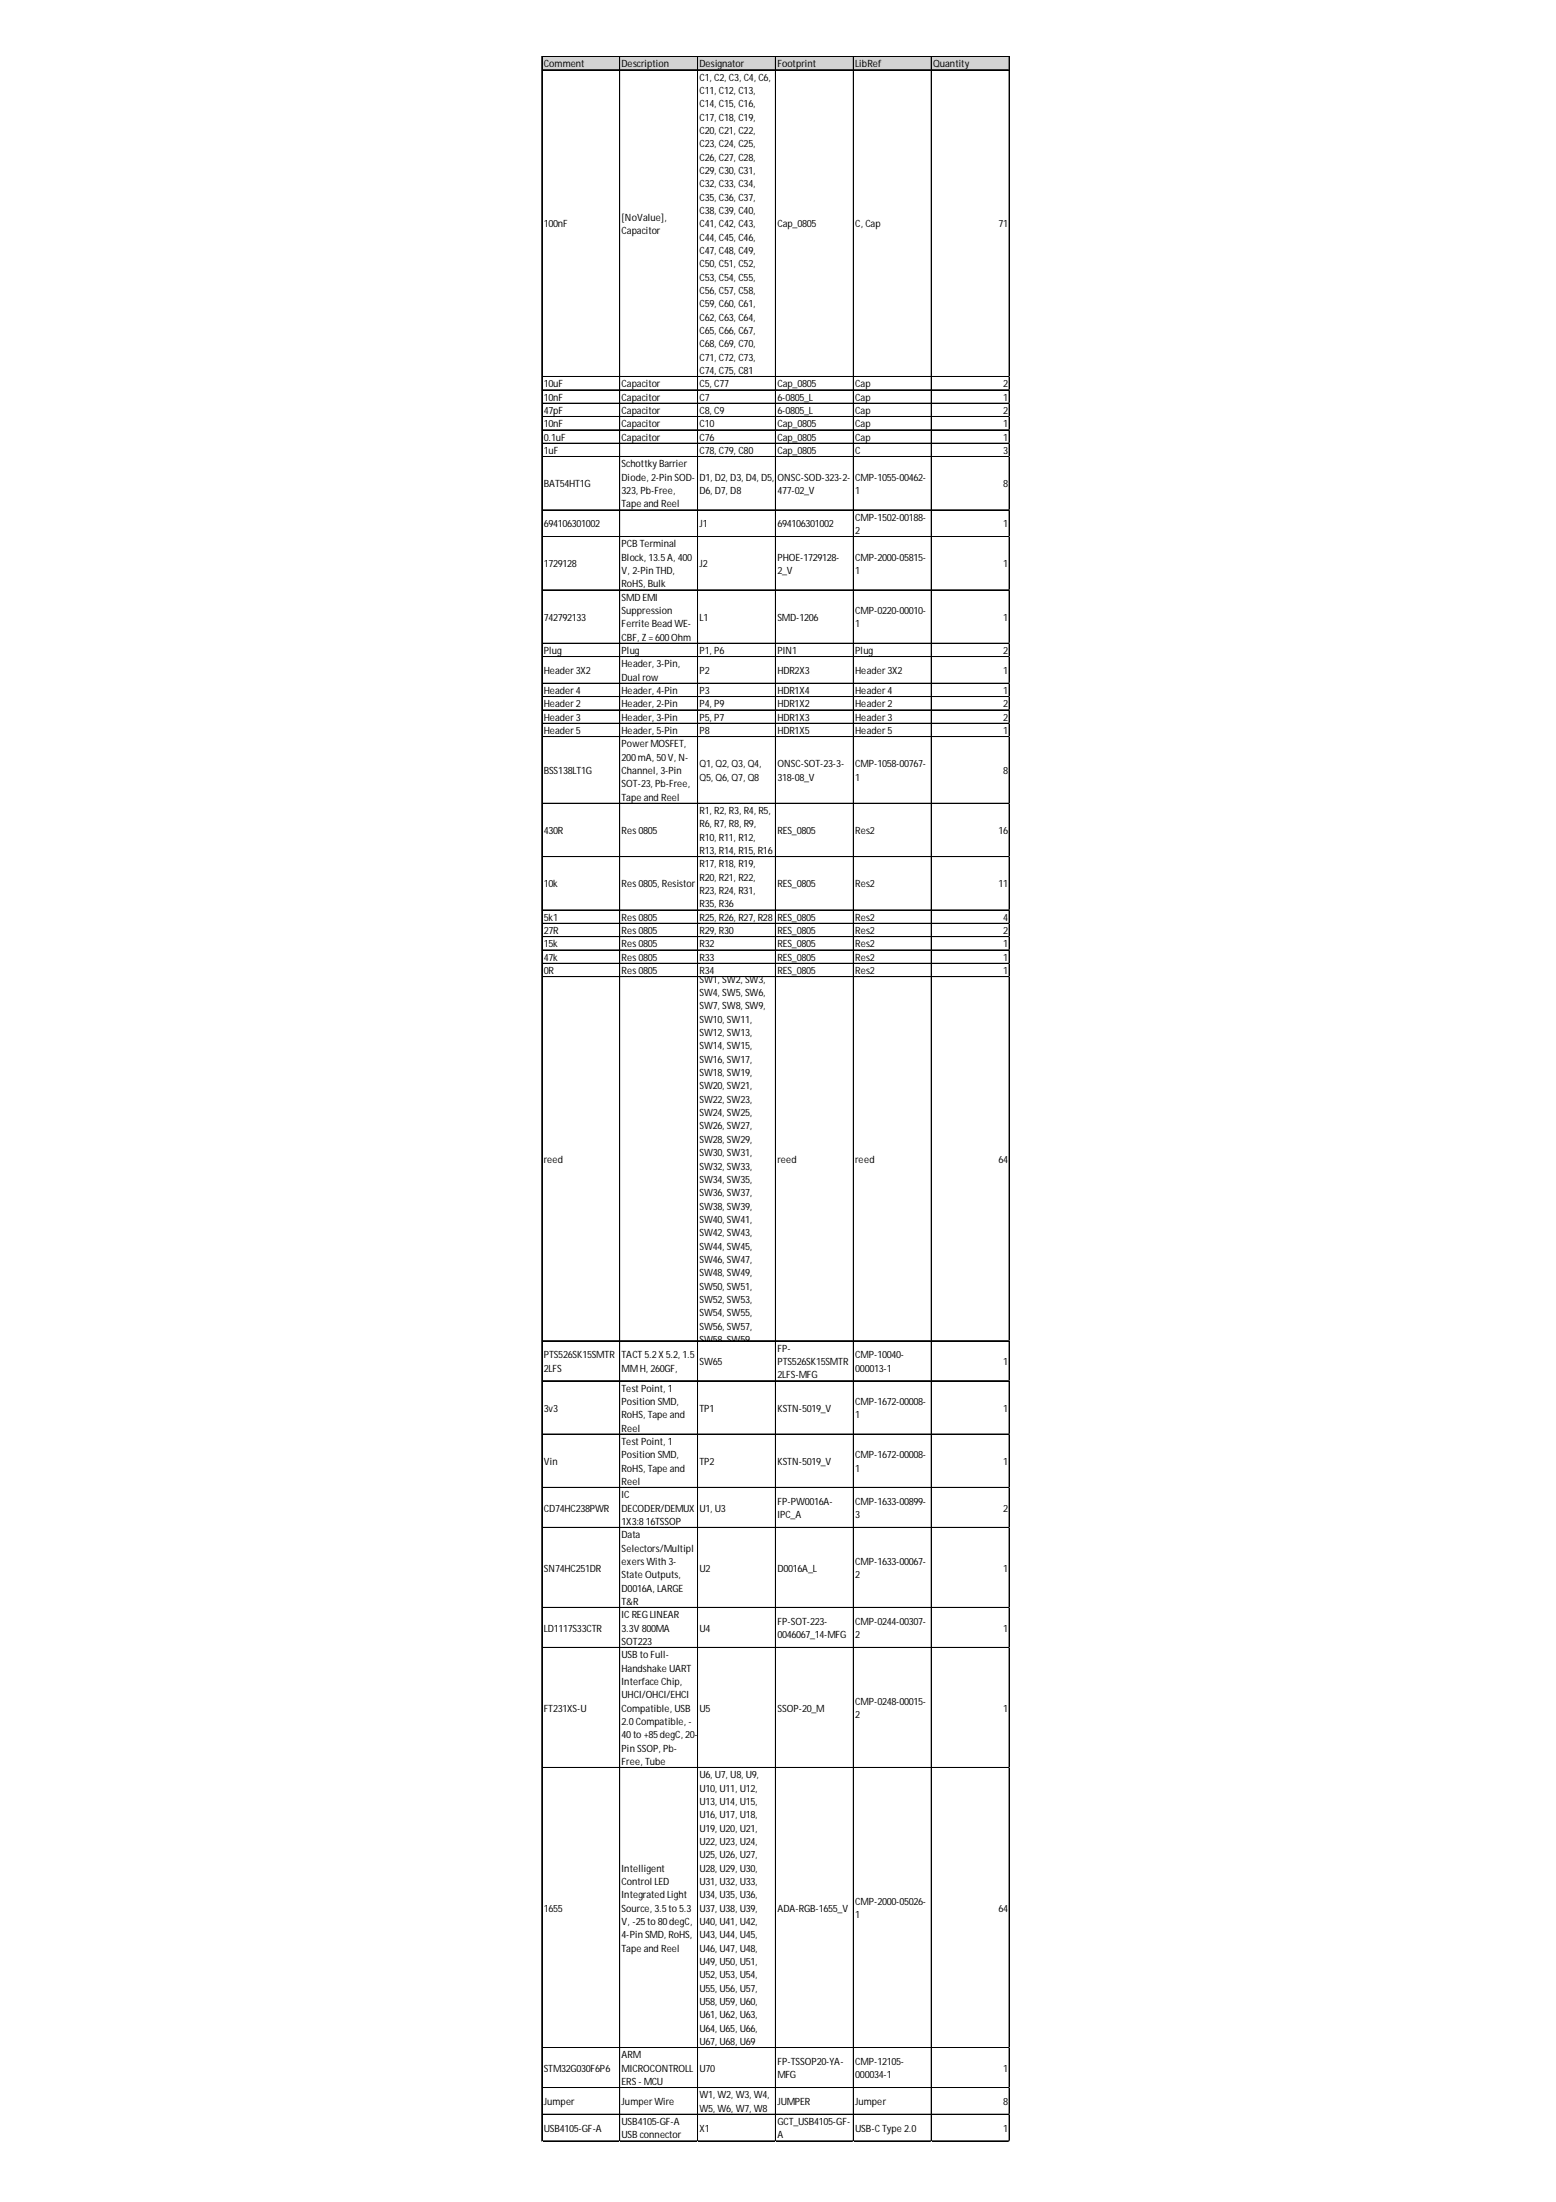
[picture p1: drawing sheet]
<svg xmlns="http://www.w3.org/2000/svg" width="210mm" height="297mm" viewBox="0 0 210 297" stroke-linecap="round" stroke-linejoin="round" font-family="sans-serif">
<defs><g id="words">
<g font-size="1.3">
<text x="73.4" y="9.1">Comment</text>
<text x="83.9" y="9.1">Description</text>
<text x="94.4" y="9.1">Designator</text>
<text x="94.4" y="10.9">C1, C2, C3, C4, C6,</text>
<text x="104.9" y="9.1">Footprint</text>
<text x="115.4" y="9.1">LibRef</text>
<text x="125.9" y="9.1">Quantity</text>
<text x="94.4" y="12.7">C11, C12, C13,</text>
<text x="94.4" y="14.5">C14, C15, C16,</text>
<text x="94.4" y="16.3">C17, C18, C19,</text>
<text x="94.4" y="18.1">C20, C21, C22,</text>
<text x="94.4" y="19.9">C23, C24, C25,</text>
<text x="94.4" y="21.7">C26, C27, C28,</text>
<text x="94.4" y="23.5">C29, C30, C31,</text>
<text x="83.9" y="29.8">[NoValue],</text>
<text x="94.4" y="25.3">C32, C33, C34,</text>
<text x="94.4" y="27.1">C35, C36, C37,</text>
<text x="94.4" y="28.9">C38, C39, C40,</text>
<text x="73.4" y="30.7">100nF</text>
<text x="83.9" y="31.6">Capacitor</text>
<text x="94.4" y="30.7">C41, C42, C43,</text>
<text x="94.4" y="32.5">C44, C45, C46,</text>
<text x="94.4" y="34.3">C47, C48, C49,</text>
<text x="104.9" y="30.7">Cap_0805</text>
<text x="115.4" y="30.7">C, Cap</text>
<text x="134.7" y="30.7">71</text>
<text x="94.4" y="36.1">C50, C51, C52,</text>
<text x="94.4" y="37.9">C53, C54, C55,</text>
<text x="94.4" y="39.7">C56, C57, C58,</text>
<text x="94.4" y="41.5">C59, C60, C61,</text>
<text x="94.4" y="43.3">C62, C63, C64,</text>
<text x="94.4" y="45.1">C65, C66, C67,</text>
<text x="94.4" y="46.9">C68, C69, C70,</text>
<text x="73.4" y="52.2">10uF</text>
<text x="83.9" y="52.2">Capacitor</text>
<text x="94.4" y="48.7">C71, C72, C73,</text>
<text x="94.4" y="50.4">C74, C75, C81</text>
<text x="94.4" y="52.2">C5, C77</text>
<text x="104.9" y="52.2">Cap_0805</text>
<text x="115.4" y="52.2">Cap</text>
<text x="135.3" y="52.2">2</text>
<text x="73.4" y="54">10nF</text>
<text x="73.4" y="55.8">47pF</text>
<text x="73.4" y="57.6">10nF</text>
<text x="73.4" y="59.4">0.1uF</text>
<text x="83.9" y="54">Capacitor</text>
<text x="83.9" y="55.8">Capacitor</text>
<text x="83.9" y="57.6">Capacitor</text>
<text x="83.9" y="59.4">Capacitor</text>
<text x="94.4" y="54">C7</text>
<text x="94.4" y="55.8">C8, C9</text>
<text x="94.4" y="57.6">C10</text>
<text x="94.4" y="59.4">C76</text>
<text x="104.9" y="54">6-0805_L</text>
<text x="104.9" y="55.8">6-0805_L</text>
<text x="104.9" y="57.6">Cap_0805</text>
<text x="104.9" y="59.4">Cap_0805</text>
<text x="115.4" y="54">Cap</text>
<text x="115.4" y="55.8">Cap</text>
<text x="115.4" y="57.6">Cap</text>
<text x="115.4" y="59.4">Cap</text>
<text x="135.3" y="54">1</text>
<text x="135.3" y="55.8">2</text>
<text x="135.3" y="57.6">1</text>
<text x="135.3" y="59.4">1</text>
<text x="73.4" y="61.2">1uF</text>
<text x="73.4" y="65.7">BAT54HT1G</text>
<text x="83.9" y="63">SchottkyBarrier</text>
<text x="83.9" y="64.8">Diode, 2-Pin SOD-</text>
<text x="94.4" y="61.2">C78, C79, C80</text>
<text x="94.4" y="64.8">D1, D2, D3, D4, D5,</text>
<text x="104.9" y="61.2">Cap_0805</text>
<text x="104.9" y="64.8">ONSC-SOD-323-2-</text>
<text x="115.4" y="61.2">C</text>
<text x="115.4" y="64.8">CMP-1055-00462-</text>
<text x="135.3" y="61.2">3</text>
<text x="135.3" y="65.7">8</text>
<text x="73.4" y="71.1">694106301002</text>
<text x="83.9" y="66.6">323, Pb-Free,</text>
<text x="83.9" y="68.4">Tape and Reel</text>
<text x="94.4" y="66.6">D6, D7, D8</text>
<text x="94.4" y="71.1">J1</text>
<text x="104.9" y="66.6">477-02_V</text>
<text x="104.9" y="71.1">694106301002</text>
<text x="115.4" y="66.6">1</text>
<text x="115.4" y="70.2">CMP-1502-00188-</text>
<text x="135.3" y="71.1">1</text>
<text x="73.4" y="76.5">1729128</text>
<text x="83.9" y="73.8">PCBTerminal</text>
<text x="83.9" y="75.6">Block, 13.5A, 400</text>
<text x="83.9" y="77.4">V, 2-Pin THD,</text>
<text x="94.4" y="76.5">J2</text>
<text x="104.9" y="75.6">PHOE-1729128-</text>
<text x="104.9" y="77.4">2_V</text>
<text x="115.4" y="72">2</text>
<text x="115.4" y="75.6">CMP-2000-05815-</text>
<text x="115.4" y="77.4">1</text>
<text x="135.3" y="76.5">1</text>
<text x="73.4" y="83.7">742792133</text>
<text x="83.9" y="79.2">RoHS, Bulk</text>
<text x="83.9" y="81">SMD EMI</text>
<text x="83.9" y="82.8">Suppression</text>
<text x="94.4" y="83.7">L1</text>
<text x="104.9" y="83.7">SMD-1206</text>
<text x="115.4" y="82.8">CMP-0220-00010-</text>
<text x="135.3" y="83.7">1</text>
<text x="73.4" y="88.2">Plug</text>
<text x="83.9" y="84.6">Ferrite Bead WE-</text>
<text x="83.9" y="86.4">CBF, Z =600Ohm</text>
<text x="83.9" y="88.2">Plug</text>
<text x="94.4" y="88.2">P1, P6</text>
<text x="104.9" y="88.2">PIN1</text>
<text x="115.4" y="84.6">1</text>
<text x="115.4" y="88.2">Plug</text>
<text x="135.3" y="88.2">2</text>
<text x="73.4" y="90.9">Header3X2</text>
<text x="73.4" y="93.6">Header4</text>
<text x="73.4" y="95.4">Header2</text>
<text x="83.9" y="90">Header, 3-Pin,</text>
<text x="83.9" y="91.8">Dual row</text>
<text x="83.9" y="93.6">Header, 4-Pin</text>
<text x="83.9" y="95.4">Header, 2-Pin</text>
<text x="94.4" y="90.9">P2</text>
<text x="94.4" y="93.6">P3</text>
<text x="94.4" y="95.4">P4, P9</text>
<text x="104.9" y="90.9">HDR2X3</text>
<text x="104.9" y="93.6">HDR1X4</text>
<text x="104.9" y="95.4">HDR1X2</text>
<text x="115.4" y="90.9">Header3X2</text>
<text x="115.4" y="93.6">Header4</text>
<text x="115.4" y="95.4">Header2</text>
<text x="135.3" y="90.9">1</text>
<text x="135.3" y="93.6">1</text>
<text x="135.3" y="95.4">2</text>
<text x="73.4" y="97.2">Header3</text>
<text x="73.4" y="99">Header5</text>
<text x="83.9" y="97.2">Header, 3-Pin</text>
<text x="83.9" y="99">Header, 5-Pin</text>
<text x="83.9" y="100.8">PowerMOSFET,</text>
<text x="94.4" y="97.2">P5, P7</text>
<text x="94.4" y="99">P8</text>
<text x="104.9" y="97.2">HDR1X3</text>
<text x="104.9" y="99">HDR1X5</text>
<text x="115.4" y="97.2">Header3</text>
<text x="115.4" y="99">Header5</text>
<text x="135.3" y="97.2">2</text>
<text x="135.3" y="99">1</text>
<text x="73.4" y="104.4">BSS138LT1G</text>
<text x="83.9" y="102.6">200mA, 50V, N-</text>
<text x="83.9" y="104.4">Channel, 3-Pin</text>
<text x="83.9" y="106.2">SOT-23, Pb-Free,</text>
<text x="94.4" y="103.5">Q1, Q2, Q3, Q4,</text>
<text x="94.4" y="105.3">Q5, Q6, Q7, Q8</text>
<text x="104.9" y="103.5">ONSC-SOT-23-3-</text>
<text x="104.9" y="105.3">318-08_V</text>
<text x="115.4" y="103.5">CMP-1058-00767-</text>
<text x="115.4" y="105.3">1</text>
<text x="135.3" y="104.4">8</text>
<text x="73.4" y="112.5">430R</text>
<text x="83.9" y="108">Tape and Reel</text>
<text x="83.9" y="112.5">Res0805</text>
<text x="94.4" y="109.8">R1, R2, R3, R4, R5,</text>
<text x="94.4" y="111.6">R6, R7, R8, R9,</text>
<text x="94.4" y="113.4">R10, R11, R12,</text>
<text x="104.9" y="112.5">RES_0805</text>
<text x="115.4" y="112.5">Res2</text>
<text x="134.7" y="112.5">16</text>
<text x="73.4" y="119.7">10k</text>
<text x="83.9" y="119.7">Res0805, Resistor</text>
<text x="94.4" y="115.2">R13, R14, R15, R16</text>
<text x="94.4" y="117">R17, R18, R19,</text>
<text x="94.4" y="118.8">R20, R21, R22,</text>
<text x="104.9" y="119.7">RES_0805</text>
<text x="115.4" y="119.7">Res2</text>
<text x="134.7" y="119.7">11</text>
<text x="73.4" y="124.2">5k1</text>
<text x="83.9" y="124.2">Res0805</text>
<text x="94.4" y="120.6">R23, R24, R31,</text>
<text x="94.4" y="122.4">R35, R36</text>
<text x="94.4" y="124.2">R25, R26, R27, R28</text>
<text x="104.9" y="124.2">RES_0805</text>
<text x="115.4" y="124.2">Res2</text>
<text x="135.3" y="124.2">4</text>
<text x="73.4" y="126">27R</text>
<text x="73.4" y="127.8">15k</text>
<text x="73.4" y="129.6">47k</text>
<text x="73.4" y="131.4">0R</text>
<text x="83.9" y="126">Res0805</text>
<text x="83.9" y="127.8">Res0805</text>
<text x="83.9" y="129.6">Res0805</text>
<text x="83.9" y="131.4">Res0805</text>
<text x="94.4" y="126">R29, R30</text>
<text x="94.4" y="127.8">R32</text>
<text x="94.4" y="129.6">R33</text>
<text x="94.4" y="131.4">R34</text>
<text x="104.9" y="126">RES_0805</text>
<text x="104.9" y="127.8">RES_0805</text>
<text x="104.9" y="129.6">RES_0805</text>
<text x="104.9" y="131.4">RES_0805</text>
<text x="115.4" y="126">Res2</text>
<text x="115.4" y="127.8">Res2</text>
<text x="115.4" y="129.6">Res2</text>
<text x="115.4" y="131.4">Res2</text>
<text x="135.3" y="126">2</text>
<text x="135.3" y="127.8">1</text>
<text x="135.3" y="129.6">1</text>
<text x="135.3" y="131.4">1</text>
<text x="94.4" y="132.6">SW1, SW2, SW3,</text>
<text x="94.4" y="134.4">SW4, SW5, SW6,</text>
<text x="94.4" y="136.2">SW7, SW8, SW9,</text>
<text x="94.4" y="138">SW10, SW11,</text>
<text x="94.4" y="139.8">SW12, SW13,</text>
<text x="94.4" y="141.6">SW14, SW15,</text>
<text x="94.4" y="143.4">SW16, SW17,</text>
<text x="94.4" y="145.2">SW18, SW19,</text>
<text x="94.4" y="147">SW20, SW21,</text>
<text x="94.4" y="148.8">SW22, SW23,</text>
<text x="94.4" y="150.6">SW24, SW25,</text>
<text x="94.4" y="152.4">SW26, SW27,</text>
<text x="94.4" y="154.2">SW28, SW29,</text>
<text x="94.4" y="156">SW30, SW31,</text>
<text x="73.4" y="156.9">reed</text>
<text x="94.4" y="157.8">SW32, SW33,</text>
<text x="94.4" y="159.6">SW34, SW35,</text>
<text x="94.4" y="161.4">SW36, SW37,</text>
<text x="104.9" y="156.9">reed</text>
<text x="115.4" y="156.9">reed</text>
<text x="134.7" y="156.9">64</text>
<text x="94.4" y="163.2">SW38, SW39,</text>
<text x="94.4" y="165">SW40, SW41,</text>
<text x="94.4" y="166.8">SW42, SW43,</text>
<text x="94.4" y="168.6">SW44, SW45,</text>
<text x="94.4" y="170.4">SW46, SW47,</text>
<text x="94.4" y="172.2">SW48, SW49,</text>
<text x="94.4" y="174">SW50, SW51,</text>
<text x="94.4" y="175.7">SW52, SW53,</text>
<text x="94.4" y="177.5">SW54, SW55,</text>
<text x="94.4" y="179.3">SW56, SW57,</text>
<text x="73.4" y="183.2">PTS526SK15SMTR</text>
<text x="73.4" y="185">2LFS</text>
<text x="83.9" y="183.2">TACT5.2X5.2, 1.5</text>
<text x="83.9" y="185">MMH, 260GF,</text>
<text x="94.4" y="181.1">SW58, SW59,</text>
<text x="94.4" y="184.1">SW65</text>
<text x="104.9" y="182.3">FP-</text>
<text x="104.9" y="184.1">PTS526SK15SMTR</text>
<text x="104.9" y="185.9">2LFS-MFG</text>
<text x="115.4" y="183.2">CMP-10040-</text>
<text x="115.4" y="185">000013-1</text>
<text x="135.3" y="184.1">1</text>
<text x="73.4" y="190.4">3v3</text>
<text x="83.9" y="187.7">TestPoint, 1</text>
<text x="83.9" y="189.5">Position SMD,</text>
<text x="83.9" y="191.3">RoHS, Tape and</text>
<text x="94.4" y="190.4">TP1</text>
<text x="104.9" y="190.4">KSTN-5019_V</text>
<text x="115.4" y="189.5">CMP-1672-00008-</text>
<text x="115.4" y="191.3">1</text>
<text x="135.3" y="190.4">1</text>
<text x="73.4" y="197.6">Vin</text>
<text x="83.9" y="193.1">Reel</text>
<text x="83.9" y="194.9">TestPoint, 1</text>
<text x="83.9" y="196.7">Position SMD,</text>
<text x="94.4" y="197.6">TP2</text>
<text x="104.9" y="197.6">KSTN-5019_V</text>
<text x="115.4" y="196.7">CMP-1672-00008-</text>
<text x="135.3" y="197.6">1</text>
<text x="73.4" y="203.9">CD74HC238PWR</text>
<text x="83.9" y="198.5">RoHS, Tape and</text>
<text x="83.9" y="200.3">Reel</text>
<text x="83.9" y="202.1">IC</text>
<text x="83.9" y="203.9">DECODER/DEMUX</text>
<text x="94.4" y="203.9">U1, U3</text>
<text x="104.9" y="203">FP-PW0016A-</text>
<text x="115.4" y="198.5">1</text>
<text x="115.4" y="203">CMP-1633-00899-</text>
<text x="135.3" y="203.9">2</text>
<text x="83.9" y="205.7">1X3:816TSSOP</text>
<text x="83.9" y="207.5">Data</text>
<text x="83.9" y="209.3">Selectors/Multipl</text>
<text x="104.9" y="204.8">IPC_A</text>
<text x="115.4" y="204.8">3</text>
<text x="73.4" y="212">SN74HC251DR</text>
<text x="83.9" y="211.1">exersWith 3-</text>
<text x="83.9" y="212.9">State Outputs,</text>
<text x="83.9" y="214.7">D0016A, LARGE</text>
<text x="94.4" y="212">U2</text>
<text x="104.9" y="212">D0016A_L</text>
<text x="115.4" y="211.1">CMP-1633-00067-</text>
<text x="115.4" y="212.9">2</text>
<text x="135.3" y="212">1</text>
<text x="73.4" y="220.1">LD1117S33CTR</text>
<text x="83.9" y="216.5">T&amp;R</text>
<text x="83.9" y="218.3">ICREGLINEAR</text>
<text x="83.9" y="220.1">3.3V 800MA</text>
<text x="83.9" y="221.9">SOT223</text>
<text x="94.4" y="220.1">U4</text>
<text x="104.9" y="219.2">FP-SOT-223-</text>
<text x="104.9" y="221">0046067_14-MFG</text>
<text x="115.4" y="219.2">CMP-0244-00307-</text>
<text x="115.4" y="221">2</text>
<text x="135.3" y="220.1">1</text>
<text x="83.9" y="223.7">USBto Full-</text>
<text x="83.9" y="225.5">Handshake UART</text>
<text x="83.9" y="227.3">Interface Chip,</text>
<text x="73.4" y="230.9">FT231XS-U</text>
<text x="83.9" y="229.1">UHCI/OHCI/EHCI</text>
<text x="83.9" y="230.9">Compatible, USB</text>
<text x="83.9" y="232.7">2.0Compatible, -</text>
<text x="94.4" y="230.9">U5</text>
<text x="104.9" y="230.9">SSOP-20_M</text>
<text x="115.4" y="230">CMP-0248-00015-</text>
<text x="115.4" y="231.8">2</text>
<text x="135.3" y="230.9">1</text>
<text x="83.9" y="234.5">40to +85degC, 20-</text>
<text x="83.9" y="236.3">Pin SSOP, Pb-</text>
<text x="83.9" y="238.1">Free, Tube</text>
<text x="94.4" y="239.9">U6, U7, U8, U9,</text>
<text x="94.4" y="241.7">U10, U11, U12,</text>
<text x="94.4" y="243.5">U13, U14, U15,</text>
<text x="94.4" y="245.3">U16, U17, U18,</text>
<text x="94.4" y="247.1">U19, U20, U21,</text>
<text x="94.4" y="248.9">U22, U23, U24,</text>
<text x="94.4" y="250.7">U25, U26, U27,</text>
<text x="73.4" y="257.9">1655</text>
<text x="83.9" y="252.5">Intelligent</text>
<text x="83.9" y="254.3">Control LED</text>
<text x="83.9" y="256.1">Integrated Light</text>
<text x="83.9" y="257.9">Source, 3.5to 5.3</text>
<text x="94.4" y="252.5">U28, U29, U30,</text>
<text x="94.4" y="254.3">U31, U32, U33,</text>
<text x="94.4" y="256.1">U34, U35, U36,</text>
<text x="94.4" y="257.9">U37, U38, U39,</text>
<text x="104.9" y="257.9">ADA-RGB-1655_V</text>
<text x="115.4" y="257">CMP-2000-05026-</text>
<text x="134.7" y="257.9">64</text>
<text x="83.9" y="259.7">V, -25to 80degC,</text>
<text x="83.9" y="261.5">4-Pin SMD, RoHS,</text>
<text x="83.9" y="263.3">Tape and Reel</text>
<text x="94.4" y="259.7">U40, U41, U42,</text>
<text x="94.4" y="261.5">U43, U44, U45,</text>
<text x="94.4" y="263.3">U46, U47, U48,</text>
<text x="115.4" y="258.8">1</text>
<text x="94.4" y="265.1">U49, U50, U51,</text>
<text x="94.4" y="266.9">U52, U53, U54,</text>
<text x="94.4" y="268.7">U55, U56, U57,</text>
<text x="94.4" y="270.5">U58, U59, U60,</text>
<text x="94.4" y="272.3">U61, U62, U63,</text>
<text x="94.4" y="274.1">U64, U65, U66,</text>
<text x="94.4" y="275.9">U67, U68, U69</text>
<text x="73.4" y="279.5">STM32G030F6P6</text>
<text x="83.9" y="277.7">ARM</text>
<text x="83.9" y="279.5">MICROCONTROLL</text>
<text x="83.9" y="281.3">ERS- MCU</text>
<text x="94.4" y="279.5">U70</text>
<text x="104.9" y="278.6">FP-TSSOP20-YA-</text>
<text x="104.9" y="280.4">MFG</text>
<text x="115.4" y="278.6">CMP-12105-</text>
<text x="115.4" y="280.4">000034-1</text>
<text x="135.3" y="279.5">1</text>
<text x="73.4" y="284">Jumper</text>
<text x="73.4" y="287.6">USB4105-GF-A</text>
<text x="83.9" y="284">JumperWire</text>
<text x="83.9" y="286.7">USB4105-GF-A</text>
<text x="94.4" y="283.1">W1, W2, W3, W4,</text>
<text x="94.4" y="284.9">W5, W6, W7, W8</text>
<text x="94.4" y="287.6">X1</text>
<text x="104.9" y="284">JUMPER</text>
<text x="104.9" y="286.7">GCT_USB4105-GF-</text>
<text x="115.4" y="284">Jumper</text>
<text x="115.4" y="287.6">USB-CType 2.0</text>
<text x="135.3" y="284">8</text>
<text x="135.3" y="287.6">1</text>
<text x="83.9" y="288.5">USBconnector</text>
<text x="104.9" y="288.5">A</text>
</g>
</g></defs>
<path d="M73.1 7.6h63.2v1.9h-63.2z" fill="#d3d3d3"/>
<g fill="none" stroke="#000" stroke-width=".13">
<path d="M73.1 7.6v281.3M73.2 7.6h63M73.2 7.7h63M73.2 9.4h63M73.2 9.5h63M83.6 7.7v281.2M94.1 7.7v281.2M104.6 7.7v281.2M115.1 7.7v281.2M115.2 7.7v281.2M125.6 7.7v281.2M125.7 7.7v281.2"/>
<path d="M136.1 7.7v281.2M136.2 7.7v281.2M73.2 50.8h63M73.2 52.6h63M73.2 54.4h63M73.2 56.2h63M73.2 58h63M73.2 59.8h63M73.2 61.6h63M73.2 68.8h63M73.2 72.4h63M73.2 79.6h63"/>
<path d="M73.2 86.8h63M73.2 88.6h63M73.2 92.2h63M73.2 94h63M73.2 95.8h63M73.2 97.6h63M73.2 99.4h63M73.2 108.4h63M73.2 115.5h63M73.2 115.6h63M73.2 122.7h63M73.2 122.8h63"/>
<path d="M73.2 124.5h63M73.2 124.6h63M73.2 126.3h63M73.2 126.4h63M73.2 128.1h63M73.2 128.2h63M73.2 129.9h63M73.2 130h63M73.2 131.7h63M73.2 131.8h63M73.2 180.9h63M73.2 186.2h63"/>
<path d="M73.2 186.3h63M73.2 193.4h63M73.2 193.5h63M73.2 200.6h63M73.2 200.7h63M73.2 206h63M73.2 206.1h63M73.2 216.8h63M73.2 216.9h63M73.2 222.2h63M73.2 222.3h63M73.2 238.4h63"/>
<path d="M73.2 238.5h63M73.2 276.2h63M73.2 281.6h63M73.2 285.2h63M73.2 288.8h63"/>
</g>
<path d="M73.1 288.9h.1" fill="none" stroke="#d4d4d4" stroke-width=".13"/>
<path d="M73.1 288.9h.1z" fill="#d4d4d4"/>
<path d="M83.6 288.9h.1" fill="none" stroke="#d4d4d4" stroke-width=".13"/>
<path d="M83.6 288.9h.1z" fill="#d4d4d4"/>
<path d="M94.1 288.9h.1" fill="none" stroke="#d4d4d4" stroke-width=".13"/>
<path d="M94.1 288.9h.1z" fill="#d4d4d4"/>
<path d="M104.6 288.9h.1" fill="none" stroke="#d4d4d4" stroke-width=".13"/>
<path d="M104.6 288.9h.1z" fill="#d4d4d4"/>
<path d="M115.1 288.9h.1" fill="none" stroke="#d4d4d4" stroke-width=".13"/>
<path d="M115.1 288.9h.1z" fill="#d4d4d4"/>
<path d="M125.6 288.9h.1" fill="none" stroke="#d4d4d4" stroke-width=".13"/>
<path d="M125.6 288.9h.1z" fill="#d4d4d4"/>
<path d="M136.1 288.9h.1" fill="none" stroke="#d4d4d4" stroke-width=".13"/>
<path d="M136.1 288.9h.1z" fill="#d4d4d4"/>
<path d="M136.2 50.8h.1" fill="none" stroke="#d4d4d4" stroke-width=".13"/>
<path d="M136.2 50.8l.1 .1z" fill="#d4d4d4"/>
<path d="M136.2 52.6h.1" fill="none" stroke="#d4d4d4" stroke-width=".13"/>
<path d="M136.2 52.6l.1 .1z" fill="#d4d4d4"/>
<path d="M136.2 54.4h.1" fill="none" stroke="#d4d4d4" stroke-width=".13"/>
<path d="M136.2 54.4l.1 .1z" fill="#d4d4d4"/>
<path d="M136.2 56.2h.1" fill="none" stroke="#d4d4d4" stroke-width=".13"/>
<path d="M136.2 56.2l.1 .1z" fill="#d4d4d4"/>
<path d="M136.2 58h.1" fill="none" stroke="#d4d4d4" stroke-width=".13"/>
<path d="M136.2 58l.1 .1z" fill="#d4d4d4"/>
<path d="M136.2 59.8h.1" fill="none" stroke="#d4d4d4" stroke-width=".13"/>
<path d="M136.2 59.8l.1 .1z" fill="#d4d4d4"/>
<path d="M136.2 61.6h.1" fill="none" stroke="#d4d4d4" stroke-width=".13"/>
<path d="M136.2 61.6l.1 .1z" fill="#d4d4d4"/>
<path d="M136.2 68.8h.1" fill="none" stroke="#d4d4d4" stroke-width=".13"/>
<path d="M136.2 68.8l.1 .1z" fill="#d4d4d4"/>
<path d="M136.2 72.4h.1" fill="none" stroke="#d4d4d4" stroke-width=".13"/>
<path d="M136.2 72.4l.1 .1z" fill="#d4d4d4"/>
<path d="M136.2 79.6h.1" fill="none" stroke="#d4d4d4" stroke-width=".13"/>
<path d="M136.2 79.6l.1 .1z" fill="#d4d4d4"/>
<path d="M136.2 86.8h.1" fill="none" stroke="#d4d4d4" stroke-width=".13"/>
<path d="M136.2 86.8l.1 .1z" fill="#d4d4d4"/>
<path d="M136.2 88.6h.1" fill="none" stroke="#d4d4d4" stroke-width=".13"/>
<path d="M136.2 88.6l.1 .1z" fill="#d4d4d4"/>
<path d="M136.2 92.2h.1" fill="none" stroke="#d4d4d4" stroke-width=".13"/>
<path d="M136.2 92.2l.1 .1z" fill="#d4d4d4"/>
<path d="M136.2 94h.1" fill="none" stroke="#d4d4d4" stroke-width=".13"/>
<path d="M136.2 94l.1 .1z" fill="#d4d4d4"/>
<path d="M136.2 95.8h.1" fill="none" stroke="#d4d4d4" stroke-width=".13"/>
<path d="M136.2 95.8h.1z" fill="#d4d4d4"/>
<path d="M136.2 97.6h.1" fill="none" stroke="#d4d4d4" stroke-width=".13"/>
<path d="M136.2 97.6h.1z" fill="#d4d4d4"/>
<path d="M136.2 99.4h.1" fill="none" stroke="#d4d4d4" stroke-width=".13"/>
<path d="M136.2 99.4h.1z" fill="#d4d4d4"/>
<path d="M136.2 108.4h.1" fill="none" stroke="#d4d4d4" stroke-width=".13"/>
<path d="M136.2 108.4h.1z" fill="#d4d4d4"/>
<path d="M136.2 115.5h.1" fill="none" stroke="#d4d4d4" stroke-width=".13"/>
<path d="M136.2 115.5l.1 .1z" fill="#d4d4d4"/>
<path d="M136.2 122.7h.1" fill="none" stroke="#d4d4d4" stroke-width=".13"/>
<path d="M136.2 122.7l.1 .1z" fill="#d4d4d4"/>
<path d="M136.2 124.5h.1" fill="none" stroke="#d4d4d4" stroke-width=".13"/>
<path d="M136.2 124.5l.1 .1z" fill="#d4d4d4"/>
<path d="M136.2 126.3h.1" fill="none" stroke="#d4d4d4" stroke-width=".13"/>
<path d="M136.2 126.3l.1 .1z" fill="#d4d4d4"/>
<path d="M136.2 128.1h.1" fill="none" stroke="#d4d4d4" stroke-width=".13"/>
<path d="M136.2 128.1l.1 .1z" fill="#d4d4d4"/>
<path d="M136.2 129.9h.1" fill="none" stroke="#d4d4d4" stroke-width=".13"/>
<path d="M136.2 129.9l.1 .1z" fill="#d4d4d4"/>
<path d="M136.2 131.7h.1" fill="none" stroke="#d4d4d4" stroke-width=".13"/>
<path d="M136.2 131.7l.1 .1z" fill="#d4d4d4"/>
<path d="M136.2 180.9h.1" fill="none" stroke="#d4d4d4" stroke-width=".13"/>
<path d="M136.2 180.9h.1z" fill="#d4d4d4"/>
<path d="M136.2 186.2h.1" fill="none" stroke="#d4d4d4" stroke-width=".13"/>
<path d="M136.2 186.2l.1 .1z" fill="#d4d4d4"/>
<path d="M136.2 193.4h.1" fill="none" stroke="#d4d4d4" stroke-width=".13"/>
<path d="M136.2 193.4l.1 .1z" fill="#d4d4d4"/>
<path d="M136.2 200.6h.1" fill="none" stroke="#d4d4d4" stroke-width=".13"/>
<path d="M136.2 200.6l.1 .1z" fill="#d4d4d4"/>
<path d="M136.2 206h.1" fill="none" stroke="#d4d4d4" stroke-width=".13"/>
<path d="M136.2 206l.1 .1z" fill="#d4d4d4"/>
<path d="M136.2 216.8h.1" fill="none" stroke="#d4d4d4" stroke-width=".13"/>
<path d="M136.2 216.8l.1 .1z" fill="#d4d4d4"/>
<path d="M136.2 222.2h.1" fill="none" stroke="#d4d4d4" stroke-width=".13"/>
<path d="M136.2 222.2l.1 .1z" fill="#d4d4d4"/>
<path d="M136.2 238.4h.1" fill="none" stroke="#d4d4d4" stroke-width=".13"/>
<path d="M136.2 238.4l.1 .1z" fill="#d4d4d4"/>
<path d="M136.2 276.2h.1" fill="none" stroke="#d4d4d4" stroke-width=".13"/>
<path d="M136.2 276.2l.1 .1z" fill="#d4d4d4"/>
<path d="M136.2 281.6h.1" fill="none" stroke="#d4d4d4" stroke-width=".13"/>
<path d="M136.2 281.6l.1 .1z" fill="#d4d4d4"/>
<path d="M136.2 285.2h.1" fill="none" stroke="#d4d4d4" stroke-width=".13"/>
<path d="M136.2 285.2l.1 .1z" fill="#d4d4d4"/>
<path d="M136.2 288.8h.1" fill="none" stroke="#d4d4d4" stroke-width=".13"/>
<path d="M136.2 288.8l.1 .1z" fill="#d4d4d4"/>
<use href="#words"/>
</svg>
